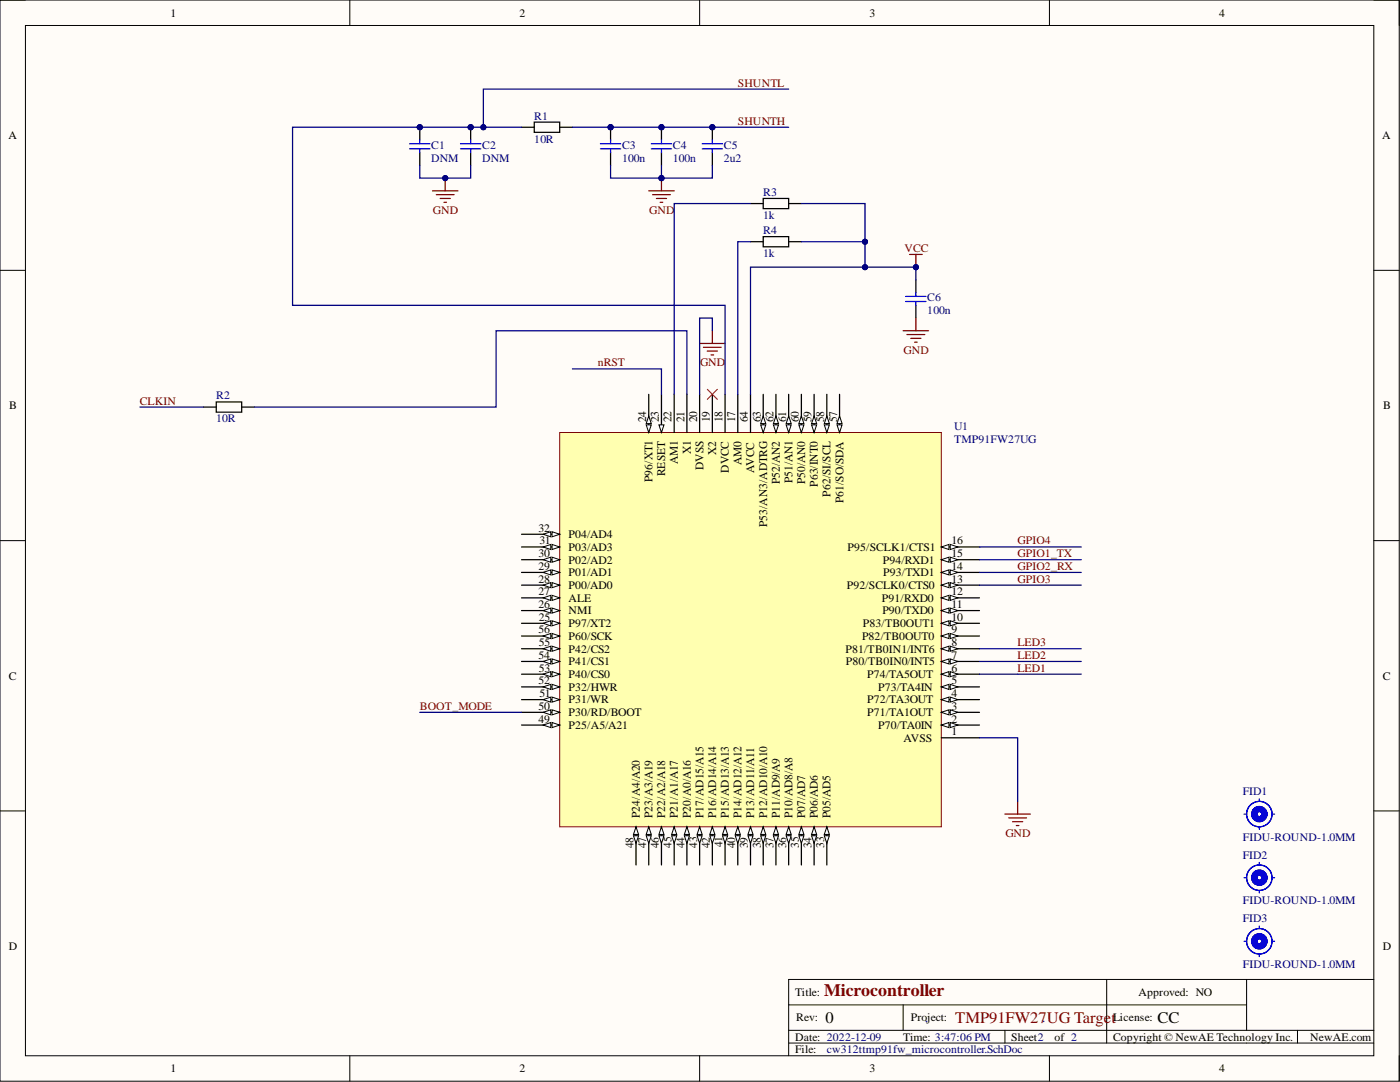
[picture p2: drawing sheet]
<svg xmlns="http://www.w3.org/2000/svg" width="279mm" height="216mm" viewBox="0 0 279 216" stroke-linecap="round" stroke-linejoin="round" font-family="sans-serif">
<defs><g id="words">
<text font-size="3.5" fill="#800000" x="164.5" y="198.7">Microcontroller</text>
<g font-size="3.2">
<text x="164.8" y="204.2">0</text>
<text x="231" y="204.2">CC</text>
</g>
<text font-size="3.2" fill="#800000" x="190.7" y="204.2">TMP91FW27UG Target</text>
<g font-size="2.8" fill="#000080">
<text x="184.6" y="204">.</text>
<text x="207.9" y="204">.</text>
</g>
<g font-size="2.3">
<text x="34" y="3.3">1</text>
<text x="103.7" y="3.3">2</text>
<text x="173.6" y="3.3">3</text>
<text x="243.3" y="3.3">4</text>
<text x="1.7" y="27.8">A</text>
<text x="275.9" y="27.8">A</text>
<text x="1.9" y="81.6">B</text>
<text x="276" y="81.6">B</text>
<text x="129" y="84.3" transform="rotate(-90 129 84.3)">24</text>
<text x="131.5" y="84.3" transform="rotate(-90 131.5 84.3)">23</text>
<text x="134" y="84.3" transform="rotate(-90 134 84.3)">22</text>
<text x="136.6" y="84.3" transform="rotate(-90 136.6 84.3)">21</text>
<text x="139.1" y="84.3" transform="rotate(-90 139.1 84.3)">20</text>
<text x="141.7" y="84.3" transform="rotate(-90 141.7 84.3)">19</text>
<text x="144.2" y="84.3" transform="rotate(-90 144.2 84.3)">18</text>
<text x="146.7" y="84.3" transform="rotate(-90 146.7 84.3)">17</text>
<text x="149.3" y="84.3" transform="rotate(-90 149.3 84.3)">64</text>
<text x="151.8" y="84.3" transform="rotate(-90 151.8 84.3)">63</text>
<text x="154.3" y="84.3" transform="rotate(-90 154.3 84.3)">62</text>
<text x="156.9" y="84.3" transform="rotate(-90 156.9 84.3)">61</text>
<text x="159.4" y="84.3" transform="rotate(-90 159.4 84.3)">60</text>
<text x="162" y="84.3" transform="rotate(-90 162 84.3)">59</text>
<text x="164.5" y="84.3" transform="rotate(-90 164.5 84.3)">58</text>
<text x="167" y="84.3" transform="rotate(-90 167 84.3)">57</text>
<text x="132.8" y="95" transform="rotate(-90 132.8 95)">RESET</text>
<text x="135.3" y="92.6" transform="rotate(-90 135.3 92.6)">AM1</text>
<text x="137.8" y="90.6" transform="rotate(-90 137.8 90.6)">X1</text>
<text x="140.4" y="93.8" transform="rotate(-90 140.4 93.8)">DVSS</text>
<text x="142.9" y="90.8" transform="rotate(-90 142.9 90.8)">X2</text>
<text x="145.5" y="94.3" transform="rotate(-90 145.5 94.3)">DVCC</text>
<text x="148" y="92.8" transform="rotate(-90 148 92.8)">AM0</text>
<text x="150.5" y="94.3" transform="rotate(-90 150.5 94.3)">AVCC</text>
<text x="130.2" y="96.2" transform="rotate(-90 130.2 96.2)">P96/XT1</text>
<text x="155.6" y="96.6" transform="rotate(-90 155.6 96.6)">P52/AN2</text>
<text x="158.2" y="96.5" transform="rotate(-90 158.2 96.5)">P51/AN1</text>
<text x="160.7" y="96.6" transform="rotate(-90 160.7 96.6)">P50/AN0</text>
<text x="163.2" y="97.1" transform="rotate(-90 163.2 97.1)">P63/INT0</text>
<text x="165.8" y="99.1" transform="rotate(-90 165.8 99.1)">P62/SI/SCL</text>
<text x="168.3" y="100.4" transform="rotate(-90 168.3 100.4)">P61/SO/SDA</text>
<text x="107.5" y="106.1">32</text>
<text x="113.5" y="107.4">P04/AD4</text>
<text x="153.1" y="105.3" transform="rotate(-90 153.1 105.3)">P53/AN3/ADTRG</text>
<text x="107.5" y="111.2">30</text>
<text x="107.5" y="113.7">29</text>
<text x="107.6" y="108.6">31</text>
<text x="113.5" y="109.9">P03/AD3</text>
<text x="113.5" y="112.4">P02/AD2</text>
<text x="169.2" y="109.9">P95/SCLK1/CTS1</text>
<text x="176.2" y="112.4">P94/RXD1</text>
<text x="189.9" y="113.7">14</text>
<text x="189.9" y="111.2">15</text>
<text x="189.9" y="108.6">16</text>
<text x="107.5" y="116.3">28</text>
<text x="107.5" y="118.8">27</text>
<text x="113.5" y="115">P01/AD1</text>
<text x="113.5" y="117.5">P00/AD0</text>
<text x="169" y="117.5">P92/SCLK0/CTS0</text>
<text x="176.3" y="115">P93/TXD1</text>
<text x="189.9" y="118.8">12</text>
<text x="189.9" y="116.3">13</text>
<text x="107.5" y="121.3">26</text>
<text x="107.6" y="123.9">25</text>
<text x="113.5" y="120.1">ALE</text>
<text x="113.5" y="122.6">NMI</text>
<text x="113.5" y="125.1">P97/XT2</text>
<text x="172.2" y="125.1">P83/TB0OUT1</text>
<text x="176" y="120.1">P91/RXD0</text>
<text x="176.1" y="122.6">P90/TXD0</text>
<text x="189.9" y="123.9">10</text>
<text x="189.9" y="121.3">11</text>
<text x="107.5" y="126.4">56</text>
<text x="107.5" y="131.5">54</text>
<text x="107.6" y="128.9">55</text>
<text x="113.5" y="127.7">P60/SCK</text>
<text x="113.5" y="130.2">P42/CS2</text>
<text x="168.7" y="130.2">P81/TB0IN1/INT6</text>
<text x="172" y="127.7">P82/TB0OUT0</text>
<text x="189.9" y="131.5">7</text>
<text x="189.9" y="128.9">8</text>
<text x="189.9" y="126.4">9</text>
<text x="1.8" y="135.6">C</text>
<text x="107.5" y="136.6">52</text>
<text x="107.6" y="134">53</text>
<text x="113.5" y="132.7">P41/CS1</text>
<text x="113.5" y="135.3">P40/CS0</text>
<text x="113.5" y="137.8">P32/HWR</text>
<text x="168.8" y="132.7">P80/TB0IN0/INT5</text>
<text x="173.1" y="135.3">P74/TA5OUT</text>
<text x="175.3" y="137.8">P73/TA4IN</text>
<text x="189.9" y="136.6">5</text>
<text x="189.9" y="134">6</text>
<text x="275.9" y="135.6">C</text>
<text x="107.5" y="141.6">50</text>
<text x="107.6" y="139.1">51</text>
<text x="113.5" y="140.4">P31/WR</text>
<text x="113.5" y="142.9">P30/RD/BOOT</text>
<text x="173.1" y="142.9">P71/TA1OUT</text>
<text x="173.1" y="140.4">P72/TA3OUT</text>
<text x="189.9" y="141.6">3</text>
<text x="189.9" y="139.1">4</text>
<text x="107.5" y="144.2">49</text>
<text x="113.5" y="145.4">P25/A5/A21</text>
<text x="175.3" y="145.4">P70/TA0IN</text>
<text x="180.3" y="148">AVSS</text>
<text x="189.9" y="146.7">1</text>
<text x="189.9" y="144.2">2</text>
<text x="127.7" y="163.2" transform="rotate(-90 127.7 163.2)">P24/A4/A20</text>
<text x="130.2" y="163.2" transform="rotate(-90 130.2 163.2)">P23/A3/A19</text>
<text x="132.8" y="163.2" transform="rotate(-90 132.8 163.2)">P22/A2/A18</text>
<text x="135.3" y="163.2" transform="rotate(-90 135.3 163.2)">P21/A1/A17</text>
<text x="137.8" y="163.2" transform="rotate(-90 137.8 163.2)">P20/A0/A16</text>
<text x="140.4" y="163.2" transform="rotate(-90 140.4 163.2)">P17/AD15/A15</text>
<text x="142.9" y="163.2" transform="rotate(-90 142.9 163.2)">P16/AD14/A14</text>
<text x="145.5" y="163.2" transform="rotate(-90 145.5 163.2)">P15/AD13/A13</text>
<text x="148" y="163.2" transform="rotate(-90 148 163.2)">P14/AD12/A12</text>
<text x="150.5" y="163.2" transform="rotate(-90 150.5 163.2)">P13/AD11/A11</text>
<text x="153.1" y="163.2" transform="rotate(-90 153.1 163.2)">P12/AD10/A10</text>
<text x="155.6" y="163.2" transform="rotate(-90 155.6 163.2)">P11/AD9/A9</text>
<text x="158.2" y="163.2" transform="rotate(-90 158.2 163.2)">P10/AD8/A8</text>
<text x="160.7" y="163.2" transform="rotate(-90 160.7 163.2)">P07/AD7</text>
<text x="163.2" y="163.2" transform="rotate(-90 163.2 163.2)">P06/AD6</text>
<text x="165.8" y="163.2" transform="rotate(-90 165.8 163.2)">P05/AD5</text>
<text x="126.4" y="169.2" transform="rotate(-90 126.4 169.2)">48</text>
<text x="129" y="169.2" transform="rotate(-90 129 169.2)">47</text>
<text x="131.5" y="169.2" transform="rotate(-90 131.5 169.2)">46</text>
<text x="134" y="169.1" transform="rotate(-90 134 169.1)">45</text>
<text x="136.6" y="169.2" transform="rotate(-90 136.6 169.2)">44</text>
<text x="139.1" y="169.1" transform="rotate(-90 139.1 169.1)">43</text>
<text x="141.7" y="169.2" transform="rotate(-90 141.7 169.2)">42</text>
<text x="144.2" y="169" transform="rotate(-90 144.2 169)">41</text>
<text x="146.7" y="169.2" transform="rotate(-90 146.7 169.2)">40</text>
<text x="149.3" y="169.2" transform="rotate(-90 149.3 169.2)">39</text>
<text x="151.8" y="169.2" transform="rotate(-90 151.8 169.2)">38</text>
<text x="154.3" y="169.2" transform="rotate(-90 154.3 169.2)">37</text>
<text x="156.9" y="169.2" transform="rotate(-90 156.9 169.2)">36</text>
<text x="159.4" y="169.1" transform="rotate(-90 159.4 169.1)">35</text>
<text x="162" y="169.2" transform="rotate(-90 162 169.2)">34</text>
<text x="164.5" y="169.1" transform="rotate(-90 164.5 169.1)">33</text>
<text x="1.8" y="189.5">D</text>
<text x="275.9" y="189.5">D</text>
<text x="158.7" y="198.7">Title:</text>
<text x="158.9" y="203.8">Rev:</text>
<text x="181.8" y="203.8">Project:</text>
<text x="222.1" y="203.8">License:</text>
<text x="227.2" y="198.7">Approved: NO</text>
<text x="158.7" y="207.6">Date: 2022-12-09</text>
<text x="180.2" y="207.6">Time: 3:47:06 PM</text>
<text x="201.8" y="207.6">Sheet2</text>
<text x="210.5" y="207.6">of 2</text>
<text x="222.1" y="207.6">Copyright © NewAE Technology Inc.</text>
<text x="261.5" y="207.6">NewAE.com</text>
<text x="34" y="214">1</text>
<text x="103.7" y="214">2</text>
<text x="158.7" y="210.2">File:</text>
<text x="173.6" y="214">3</text>
<text x="243.3" y="214">4</text>
</g>
<g font-size="2.3" fill="#800000">
<text x="147.2" y="17.3">SHUNTL</text>
<text x="147.2" y="24.9">SHUNTH</text>
<text x="86.4" y="42.6">GND</text>
<text x="129.6" y="42.6">GND</text>
<text x="180.5" y="50.3">VCC</text>
<text x="180.3" y="70.6">GND</text>
<text x="119.3" y="73.1">nRST</text>
<text x="139.7" y="73.1">GND</text>
<text x="27.9" y="80.7">CLKIN</text>
<text x="203.1" y="113.7">GPIO2_RX</text>
<text x="203.1" y="108.6">GPIO4</text>
<text x="203.1" y="111.2">GPIO1_TX</text>
<text x="203.1" y="116.3">GPIO3</text>
<text x="203.1" y="128.9">LED3</text>
<text x="203.1" y="131.5">LED2</text>
<text x="203.1" y="134">LED1</text>
<text x="83.8" y="141.6">BOOT_MODE</text>
<text x="200.6" y="167">GND</text>
</g>
<g font-size="2.3" fill="#000080">
<text x="106.6" y="23.9">R1</text>
<text x="86.1" y="29.7">C1</text>
<text x="96.2" y="29.7">C2</text>
<text x="106.6" y="28.4">10R</text>
<text x="124.1" y="29.7">C3</text>
<text x="134.3" y="29.7">C4</text>
<text x="144.4" y="29.7">C5</text>
<text x="86.1" y="32.2">DNM</text>
<text x="96.2" y="32.2">DNM</text>
<text x="124.1" y="32.2">100n</text>
<text x="134.3" y="32.2">100n</text>
<text x="144.4" y="32.2">2u2</text>
<text x="152.3" y="39.1">R3</text>
<text x="152.3" y="46.7">R4</text>
<text x="152.3" y="43.7">1k</text>
<text x="152.3" y="51.3">1k</text>
<text x="185.1" y="60.2">C6</text>
<text x="185.1" y="62.7">100n</text>
<text x="43.2" y="79.7">R2</text>
<text x="43.2" y="84.3">10R</text>
<text x="190.4" y="85.8">U1</text>
<text x="190.4" y="88.3">TMP91FW27UG</text>
<text x="248" y="158.6">FID1</text>
<text x="248" y="167.8">FIDU-ROUND-1.0MM</text>
<text x="248" y="171.3">FID2</text>
<text x="248" y="184">FID3</text>
<text x="248" y="180.5">FIDU-ROUND-1.0MM</text>
<text x="248" y="193.2">FIDU-ROUND-1.0MM</text>
<text x="165" y="210.2">cw312ttmp91fw_microcontroller.SchDoc</text>
</g>
</g></defs>
<path d="M0 0h279.2v215.7h-279.2z" fill-rule="evenodd" fill="#fffcf8"/>
<path d="M0 0h279.2v215.7h-279.2z" fill="none" stroke="#000" stroke-width=".2"/>
<path d="M5.1 5.1h269.1v205.6h-269.1z" fill-rule="evenodd" fill="#fffcf8"/>
<g fill="none" stroke="#000" stroke-width=".2">
<path d="M0 0h5.1M5.1 5.1h269.1v205.6h-269.1zM69.8 0v5.1M139.6 0v5.1M209.4 0v5.1M274.2 0h5v5.1M0 53.9h5.1M274.2 53.9h5M0 107.9h5.1M274.2 107.9h5M0 161.8h5.1M274.2 161.8h5"/>
<path d="M220.9 195.4v12.7M248.8 195.4v10.2M274.2 195.4h-116.8v15.3M69.8 210.7v5M139.6 210.7v5M157.4 200.5h91.4M157.4 208.1h116.8M157.4 205.6h116.8M180.2 200.5v5.1M200.6 205.6v2.5M209.4 210.7v5M258.9 205.6v2.5"/>
<path d="M279.2 210.7v5"/>
</g>
<path d="M104.1 25.4h2.5M106.6 24.4h5.1v2h-5.1zM111.7 25.4h2.5M40.6 81.2h2.6M43.2 80.2h5v2h-5zM48.2 81.2h2.6" fill="none" stroke="#000" stroke-width=".25"/>
<circle cx="142.2" cy="25.4" r=".51" fill="#000080"/>
<circle cx="142.2" cy="25.4" r=".51" fill="none" stroke="#000080" stroke-width=".2"/>
<path d="M142.2 25.4v2.5" fill="none" stroke="#000" stroke-width=".25"/>
<circle cx="142.2" cy="25.4" r=".51" fill="#000080"/>
<circle cx="142.2" cy="25.4" r=".51" fill="none" stroke="#000080" stroke-width=".2"/>
<path d="M142.2 30.5v2.5" fill="none" stroke="#000" stroke-width=".25"/>
<path d="M140.1 29.7h4.1M140.1 28.7h4.1M142.2 27.9v.8M142.2 29.7v.8" fill="none" stroke="#00f" stroke-width=".25"/>
<circle cx="132" cy="25.4" r=".51" fill="#000080"/>
<circle cx="132" cy="25.4" r=".51" fill="none" stroke="#000080" stroke-width=".2"/>
<path d="M132 25.4v2.5" fill="none" stroke="#000" stroke-width=".25"/>
<circle cx="132" cy="25.4" r=".51" fill="#000080"/>
<circle cx="132" cy="25.4" r=".51" fill="none" stroke="#000080" stroke-width=".2"/>
<path d="M132 30.5v2.5" fill="none" stroke="#000" stroke-width=".25"/>
<path d="M130 29.7h4M130 28.7h4M132 27.9v.8M132 29.7v.8" fill="none" stroke="#00f" stroke-width=".25"/>
<circle cx="121.9" cy="25.4" r=".51" fill="#000080"/>
<circle cx="121.9" cy="25.4" r=".51" fill="none" stroke="#000080" stroke-width=".2"/>
<path d="M121.9 25.4v2.5" fill="none" stroke="#000" stroke-width=".25"/>
<circle cx="121.9" cy="25.4" r=".51" fill="#000080"/>
<circle cx="121.9" cy="25.4" r=".51" fill="none" stroke="#000080" stroke-width=".2"/>
<path d="M121.9 30.5v2.5" fill="none" stroke="#000" stroke-width=".25"/>
<path d="M119.8 29.7h4.1M119.8 28.7h4.1M121.9 27.9v.8M121.9 29.7v.8" fill="none" stroke="#00f" stroke-width=".25"/>
<circle cx="93.9" cy="25.4" r=".51" fill="#000080"/>
<circle cx="93.9" cy="25.4" r=".51" fill="none" stroke="#000080" stroke-width=".2"/>
<path d="M93.9 25.4v2.5" fill="none" stroke="#000" stroke-width=".25"/>
<circle cx="93.9" cy="25.4" r=".51" fill="#000080"/>
<circle cx="93.9" cy="25.4" r=".51" fill="none" stroke="#000080" stroke-width=".2"/>
<path d="M93.9 30.5v2.5" fill="none" stroke="#000" stroke-width=".25"/>
<path d="M91.9 29.7h4.1M91.9 28.7h4.1M93.9 27.9v.8M93.9 29.7v.8" fill="none" stroke="#00f" stroke-width=".25"/>
<circle cx="83.8" cy="25.4" r=".51" fill="#000080"/>
<circle cx="83.8" cy="25.4" r=".51" fill="none" stroke="#000080" stroke-width=".2"/>
<path d="M83.8 25.4v2.5" fill="none" stroke="#000" stroke-width=".25"/>
<circle cx="83.8" cy="25.4" r=".51" fill="#000080"/>
<circle cx="83.8" cy="25.4" r=".51" fill="none" stroke="#000080" stroke-width=".2"/>
<path d="M83.8 30.5v2.5" fill="none" stroke="#000" stroke-width=".25"/>
<path d="M81.7 29.7h4.1M81.7 28.7h4.1M83.8 27.9v.8M83.8 29.7v.8" fill="none" stroke="#00f" stroke-width=".25"/>
<path d="M86.3 38.1h5.1M87.1 38.8h3.5M87.8 39.6h2.1M88.9 35.5v2.6M88.6 40.4h.5" fill="none" stroke="#800000" stroke-width=".25"/>
<circle cx="88.9" cy="35.5" r=".51" fill="#000080"/>
<circle cx="88.9" cy="35.5" r=".51" fill="none" stroke="#000080" stroke-width=".2"/>
<path d="M129.5 38.1h5M130.2 38.8h3.6M131 39.6h2M132 35.5v2.6M131.8 40.4h.5" fill="none" stroke="#800000" stroke-width=".25"/>
<circle cx="132" cy="35.5" r=".51" fill="#000080"/>
<circle cx="132" cy="35.5" r=".51" fill="none" stroke="#000080" stroke-width=".2"/>
<g fill="none" stroke="#00f" stroke-width=".25">
<path d="M251.3 159.4v.5M248.3 175.1h.5M248.3 162.4h.5M251.3 165v.5M251.3 172.1v.5M251.3 177.7v.5M253.9 175.1h.5M253.9 162.4h.5M248.3 187.8h.5M251.3 184.8v.5M251.3 190.4v.5M253.9 187.8h.5"/>
<circle cx="251.3" cy="162.4" r="2.54"/>
<circle cx="251.3" cy="175.1" r="2.54"/>
<circle cx="251.3" cy="187.8" r="2.54"/>
</g>
<g fill="none" stroke="#00f" stroke-width="1.3">
<circle cx="251.3" cy="162.4" r="1.02"/>
<circle cx="251.3" cy="175.1" r="1.02"/>
<circle cx="251.3" cy="187.8" r="1.02"/>
</g>
<path d="M111.7 86.3h76.2v78.7h-76.2z" fill-rule="evenodd" fill="#ffffb0"/>
<path d="M111.7 86.3h76.2v78.7h-76.2z" fill="none" stroke="#800000" stroke-width=".2"/>
<path d="M187.9 147.2h7.6M187.9 144.7h7.6" fill="none" stroke="#000" stroke-width=".25"/>
<path d="M187.9 144.7l1.5-.5v1z" fill="#f8fcff"/>
<path d="M187.9 144.7l1.5-.5v1z" fill="none" stroke="#000" stroke-width=".2"/>
<path d="M189.6 144.2l1.6 .5-1.6 .5z" fill="#f8fcff"/>
<path d="M189.6 144.2l1.6 .5-1.6 .5z" fill="none" stroke="#000" stroke-width=".2"/>
<path d="M187.9 142.1h7.6" fill="none" stroke="#000" stroke-width=".25"/>
<path d="M187.9 142.1l1.5-.5v1z" fill="#f8fcff"/>
<path d="M187.9 142.1l1.5-.5v1z" fill="none" stroke="#000" stroke-width=".2"/>
<path d="M189.6 141.6l1.6 .5-1.6 .5z" fill="#f8fcff"/>
<path d="M189.6 141.6l1.6 .5-1.6 .5z" fill="none" stroke="#000" stroke-width=".2"/>
<path d="M187.9 139.6h7.6" fill="none" stroke="#000" stroke-width=".25"/>
<path d="M187.9 139.6l1.5-.5v1z" fill="#f8fcff"/>
<path d="M187.9 139.6l1.5-.5v1z" fill="none" stroke="#000" stroke-width=".2"/>
<path d="M189.6 139.1l1.6 .5-1.6 .5z" fill="#f8fcff"/>
<path d="M189.6 139.1l1.6 .5-1.6 .5z" fill="none" stroke="#000" stroke-width=".2"/>
<path d="M187.9 137.1h7.6" fill="none" stroke="#000" stroke-width=".25"/>
<path d="M187.9 137.1l1.5-.5v1z" fill="#f8fcff"/>
<path d="M187.9 137.1l1.5-.5v1z" fill="none" stroke="#000" stroke-width=".2"/>
<path d="M189.6 136.6l1.6 .5-1.6 .5z" fill="#f8fcff"/>
<path d="M189.6 136.6l1.6 .5-1.6 .5z" fill="none" stroke="#000" stroke-width=".2"/>
<path d="M187.9 134.5h7.6" fill="none" stroke="#000" stroke-width=".25"/>
<path d="M187.9 134.5l1.5-.5v1z" fill="#f8fcff"/>
<path d="M187.9 134.5l1.5-.5v1z" fill="none" stroke="#000" stroke-width=".2"/>
<path d="M189.6 134l1.6 .5-1.6 .5z" fill="#f8fcff"/>
<path d="M189.6 134l1.6 .5-1.6 .5z" fill="none" stroke="#000" stroke-width=".2"/>
<path d="M187.9 132h7.6" fill="none" stroke="#000" stroke-width=".25"/>
<path d="M187.9 132l1.5-.5v1z" fill="#f8fcff"/>
<path d="M187.9 132l1.5-.5v1z" fill="none" stroke="#000" stroke-width=".2"/>
<path d="M189.6 131.5l1.6 .5-1.6 .5z" fill="#f8fcff"/>
<path d="M189.6 131.5l1.6 .5-1.6 .5z" fill="none" stroke="#000" stroke-width=".2"/>
<path d="M187.9 129.4h7.6" fill="none" stroke="#000" stroke-width=".25"/>
<path d="M187.9 129.4l1.5-.5v1.1z" fill="#f8fcff"/>
<path d="M187.9 129.4l1.5-.5v1.1z" fill="none" stroke="#000" stroke-width=".2"/>
<path d="M189.6 128.9l1.6 .5-1.6 .6z" fill="#f8fcff"/>
<path d="M189.6 128.9l1.6 .5-1.6 .6z" fill="none" stroke="#000" stroke-width=".2"/>
<path d="M187.9 126.9h7.6" fill="none" stroke="#000" stroke-width=".25"/>
<path d="M187.9 126.9l1.5-.5v1z" fill="#f8fcff"/>
<path d="M187.9 126.9l1.5-.5v1z" fill="none" stroke="#000" stroke-width=".2"/>
<path d="M189.6 126.4l1.6 .5-1.6 .5z" fill="#f8fcff"/>
<path d="M189.6 126.4l1.6 .5-1.6 .5z" fill="none" stroke="#000" stroke-width=".2"/>
<path d="M187.9 124.4h7.6" fill="none" stroke="#000" stroke-width=".25"/>
<path d="M187.9 124.4l1.5-.5v1z" fill="#f8fcff"/>
<path d="M187.9 124.4l1.5-.5v1z" fill="none" stroke="#000" stroke-width=".2"/>
<path d="M189.6 123.9l1.6 .5-1.6 .5z" fill="#f8fcff"/>
<path d="M189.6 123.9l1.6 .5-1.6 .5z" fill="none" stroke="#000" stroke-width=".2"/>
<path d="M187.9 121.8h7.6" fill="none" stroke="#000" stroke-width=".25"/>
<path d="M187.9 121.8l1.5-.5v1z" fill="#f8fcff"/>
<path d="M187.9 121.8l1.5-.5v1z" fill="none" stroke="#000" stroke-width=".2"/>
<path d="M189.6 121.3l1.6 .5-1.6 .5z" fill="#f8fcff"/>
<path d="M189.6 121.3l1.6 .5-1.6 .5z" fill="none" stroke="#000" stroke-width=".2"/>
<path d="M187.9 119.3h7.6" fill="none" stroke="#000" stroke-width=".25"/>
<path d="M187.9 119.3l1.5-.5v1z" fill="#f8fcff"/>
<path d="M187.9 119.3l1.5-.5v1z" fill="none" stroke="#000" stroke-width=".2"/>
<path d="M189.6 118.8l1.6 .5-1.6 .5z" fill="#f8fcff"/>
<path d="M189.6 118.8l1.6 .5-1.6 .5z" fill="none" stroke="#000" stroke-width=".2"/>
<path d="M187.9 116.8h7.6" fill="none" stroke="#000" stroke-width=".25"/>
<path d="M187.9 116.8l1.5-.5v1z" fill="#f8fcff"/>
<path d="M187.9 116.8l1.5-.5v1z" fill="none" stroke="#000" stroke-width=".2"/>
<path d="M189.6 116.3l1.6 .5-1.6 .5z" fill="#f8fcff"/>
<path d="M189.6 116.3l1.6 .5-1.6 .5z" fill="none" stroke="#000" stroke-width=".2"/>
<path d="M187.9 114.2h7.6" fill="none" stroke="#000" stroke-width=".25"/>
<path d="M187.9 114.2l1.5-.5v1z" fill="#f8fcff"/>
<path d="M187.9 114.2l1.5-.5v1z" fill="none" stroke="#000" stroke-width=".2"/>
<path d="M189.6 113.7l1.6 .5-1.6 .5z" fill="#f8fcff"/>
<path d="M189.6 113.7l1.6 .5-1.6 .5z" fill="none" stroke="#000" stroke-width=".2"/>
<path d="M187.9 111.7h7.6" fill="none" stroke="#000" stroke-width=".25"/>
<path d="M187.9 111.7l1.5-.5v1z" fill="#f8fcff"/>
<path d="M187.9 111.7l1.5-.5v1z" fill="none" stroke="#000" stroke-width=".2"/>
<path d="M189.6 111.2l1.6 .5-1.6 .5z" fill="#f8fcff"/>
<path d="M189.6 111.2l1.6 .5-1.6 .5z" fill="none" stroke="#000" stroke-width=".2"/>
<path d="M187.9 109.1h7.6" fill="none" stroke="#000" stroke-width=".25"/>
<path d="M187.9 109.1l1.5-.5v1.1z" fill="#f8fcff"/>
<path d="M187.9 109.1l1.5-.5v1.1z" fill="none" stroke="#000" stroke-width=".2"/>
<path d="M189.6 108.6l1.6 .5-1.6 .6z" fill="#f8fcff"/>
<path d="M189.6 108.6l1.6 .5-1.6 .6z" fill="none" stroke="#000" stroke-width=".2"/>
<path d="M167.5 78.7v7.6" fill="none" stroke="#000" stroke-width=".25"/>
<path d="M167 84.8h1.1l-.6 1.5z" fill="#f8fcff"/>
<path d="M167 84.8h1.1l-.6 1.5z" fill="none" stroke="#000" stroke-width=".2"/>
<path d="M167.5 83l.6 1.5h-1.1z" fill="#f8fcff"/>
<path d="M167.5 83l.6 1.5h-1.1z" fill="none" stroke="#000" stroke-width=".2"/>
<path d="M165 78.7v7.6" fill="none" stroke="#000" stroke-width=".25"/>
<path d="M164.5 84.8h1l-.5 1.5z" fill="#f8fcff"/>
<path d="M164.5 84.8h1l-.5 1.5z" fill="none" stroke="#000" stroke-width=".2"/>
<path d="M165 83l.5 1.5h-1z" fill="#f8fcff"/>
<path d="M165 83l.5 1.5h-1z" fill="none" stroke="#000" stroke-width=".2"/>
<path d="M162.5 78.7v7.6" fill="none" stroke="#000" stroke-width=".25"/>
<path d="M162 84.8h1l-.5 1.5z" fill="#f8fcff"/>
<path d="M162 84.8h1l-.5 1.5z" fill="none" stroke="#000" stroke-width=".2"/>
<path d="M162.5 83l.5 1.5h-1z" fill="#f8fcff"/>
<path d="M162.5 83l.5 1.5h-1z" fill="none" stroke="#000" stroke-width=".2"/>
<path d="M159.9 78.7v7.6" fill="none" stroke="#000" stroke-width=".25"/>
<path d="M159.4 84.8h1l-.5 1.5z" fill="#f8fcff"/>
<path d="M159.4 84.8h1l-.5 1.5z" fill="none" stroke="#000" stroke-width=".2"/>
<path d="M159.9 83l.5 1.5h-1z" fill="#f8fcff"/>
<path d="M159.9 83l.5 1.5h-1z" fill="none" stroke="#000" stroke-width=".2"/>
<path d="M157.4 78.7v7.6" fill="none" stroke="#000" stroke-width=".25"/>
<path d="M156.9 84.8h1l-.5 1.5z" fill="#f8fcff"/>
<path d="M156.9 84.8h1l-.5 1.5z" fill="none" stroke="#000" stroke-width=".2"/>
<path d="M157.4 83l.5 1.5h-1z" fill="#f8fcff"/>
<path d="M157.4 83l.5 1.5h-1z" fill="none" stroke="#000" stroke-width=".2"/>
<path d="M154.9 78.7v7.6" fill="none" stroke="#000" stroke-width=".25"/>
<path d="M154.3 84.8h1.1l-.5 1.5z" fill="#f8fcff"/>
<path d="M154.3 84.8h1.1l-.5 1.5z" fill="none" stroke="#000" stroke-width=".2"/>
<path d="M154.9 83l.5 1.5h-1.1z" fill="#f8fcff"/>
<path d="M154.9 83l.5 1.5h-1.1z" fill="none" stroke="#000" stroke-width=".2"/>
<path d="M152.3 78.7v7.6" fill="none" stroke="#000" stroke-width=".25"/>
<path d="M151.8 84.8h1l-.5 1.5z" fill="#f8fcff"/>
<path d="M151.8 84.8h1l-.5 1.5z" fill="none" stroke="#000" stroke-width=".2"/>
<path d="M152.3 83l.5 1.5h-1z" fill="#f8fcff"/>
<path d="M152.3 83l.5 1.5h-1z" fill="none" stroke="#000" stroke-width=".2"/>
<path d="M132 78.7v7.6M134.5 78.7v7.6M137.1 78.7v7.6M139.6 78.7v7.6M142.2 78.7v7.6M144.7 78.7v7.6M147.2 78.7v7.6M149.8 78.7v7.6" fill="none" stroke="#000" stroke-width=".25"/>
<path d="M131.5 84.8h1l-.5 1.5z" fill="#f8fcff"/>
<path d="M131.5 84.8h1l-.5 1.5z" fill="none" stroke="#000" stroke-width=".2"/>
<path d="M129.5 78.7v7.6" fill="none" stroke="#000" stroke-width=".25"/>
<path d="M129 84.8h1l-.5 1.5z" fill="#f8fcff"/>
<path d="M129 84.8h1l-.5 1.5z" fill="none" stroke="#000" stroke-width=".2"/>
<path d="M129.5 83l.5 1.5h-1z" fill="#f8fcff"/>
<path d="M129.5 83l.5 1.5h-1z" fill="none" stroke="#000" stroke-width=".2"/>
<path d="M104.1 106.6h7.6" fill="none" stroke="#000" stroke-width=".25"/>
<path d="M110.2 106.1l1.5 .5-1.5 .5z" fill="#f8fcff"/>
<path d="M110.2 106.1l1.5 .5-1.5 .5z" fill="none" stroke="#000" stroke-width=".2"/>
<path d="M108.4 106.6l1.5-.5v1z" fill="#f8fcff"/>
<path d="M108.4 106.6l1.5-.5v1z" fill="none" stroke="#000" stroke-width=".2"/>
<path d="M104.1 109.1h7.6" fill="none" stroke="#000" stroke-width=".25"/>
<path d="M110.2 108.6l1.5 .5-1.5 .6z" fill="#f8fcff"/>
<path d="M110.2 108.6l1.5 .5-1.5 .6z" fill="none" stroke="#000" stroke-width=".2"/>
<path d="M108.4 109.1l1.5-.5v1.1z" fill="#f8fcff"/>
<path d="M108.4 109.1l1.5-.5v1.1z" fill="none" stroke="#000" stroke-width=".2"/>
<path d="M104.1 111.7h7.6" fill="none" stroke="#000" stroke-width=".25"/>
<path d="M110.2 111.2l1.5 .5-1.5 .5z" fill="#f8fcff"/>
<path d="M110.2 111.2l1.5 .5-1.5 .5z" fill="none" stroke="#000" stroke-width=".2"/>
<path d="M108.4 111.7l1.5-.5v1z" fill="#f8fcff"/>
<path d="M108.4 111.7l1.5-.5v1z" fill="none" stroke="#000" stroke-width=".2"/>
<path d="M104.1 114.2h7.6" fill="none" stroke="#000" stroke-width=".25"/>
<path d="M110.2 113.7l1.5 .5-1.5 .5z" fill="#f8fcff"/>
<path d="M110.2 113.7l1.5 .5-1.5 .5z" fill="none" stroke="#000" stroke-width=".2"/>
<path d="M108.4 114.2l1.5-.5v1z" fill="#f8fcff"/>
<path d="M108.4 114.2l1.5-.5v1z" fill="none" stroke="#000" stroke-width=".2"/>
<path d="M104.1 116.8h7.6" fill="none" stroke="#000" stroke-width=".25"/>
<path d="M110.2 116.3l1.5 .5-1.5 .5z" fill="#f8fcff"/>
<path d="M110.2 116.3l1.5 .5-1.5 .5z" fill="none" stroke="#000" stroke-width=".2"/>
<path d="M108.4 116.8l1.5-.5v1z" fill="#f8fcff"/>
<path d="M108.4 116.8l1.5-.5v1z" fill="none" stroke="#000" stroke-width=".2"/>
<path d="M104.1 119.3h7.6" fill="none" stroke="#000" stroke-width=".25"/>
<path d="M110.2 118.8l1.5 .5-1.5 .5z" fill="#f8fcff"/>
<path d="M110.2 118.8l1.5 .5-1.5 .5z" fill="none" stroke="#000" stroke-width=".2"/>
<path d="M108.4 119.3l1.5-.5v1z" fill="#f8fcff"/>
<path d="M108.4 119.3l1.5-.5v1z" fill="none" stroke="#000" stroke-width=".2"/>
<path d="M104.1 121.8h7.6" fill="none" stroke="#000" stroke-width=".25"/>
<path d="M110.2 121.3l1.5 .5-1.5 .5z" fill="#f8fcff"/>
<path d="M110.2 121.3l1.5 .5-1.5 .5z" fill="none" stroke="#000" stroke-width=".2"/>
<path d="M108.4 121.8l1.5-.5v1z" fill="#f8fcff"/>
<path d="M108.4 121.8l1.5-.5v1z" fill="none" stroke="#000" stroke-width=".2"/>
<path d="M104.1 124.4h7.6" fill="none" stroke="#000" stroke-width=".25"/>
<path d="M110.2 123.9l1.5 .5-1.5 .5z" fill="#f8fcff"/>
<path d="M110.2 123.9l1.5 .5-1.5 .5z" fill="none" stroke="#000" stroke-width=".2"/>
<path d="M108.4 124.4l1.5-.5v1z" fill="#f8fcff"/>
<path d="M108.4 124.4l1.5-.5v1z" fill="none" stroke="#000" stroke-width=".2"/>
<path d="M104.1 126.9h7.6" fill="none" stroke="#000" stroke-width=".25"/>
<path d="M110.2 126.4l1.5 .5-1.5 .5z" fill="#f8fcff"/>
<path d="M110.2 126.4l1.5 .5-1.5 .5z" fill="none" stroke="#000" stroke-width=".2"/>
<path d="M108.4 126.9l1.5-.5v1z" fill="#f8fcff"/>
<path d="M108.4 126.9l1.5-.5v1z" fill="none" stroke="#000" stroke-width=".2"/>
<path d="M104.1 129.4h7.6" fill="none" stroke="#000" stroke-width=".25"/>
<path d="M110.2 128.9l1.5 .5-1.5 .6z" fill="#f8fcff"/>
<path d="M110.2 128.9l1.5 .5-1.5 .6z" fill="none" stroke="#000" stroke-width=".2"/>
<path d="M108.4 129.4l1.5-.5v1.1z" fill="#f8fcff"/>
<path d="M108.4 129.4l1.5-.5v1.1z" fill="none" stroke="#000" stroke-width=".2"/>
<path d="M104.1 132h7.6" fill="none" stroke="#000" stroke-width=".25"/>
<path d="M110.2 131.5l1.5 .5-1.5 .5z" fill="#f8fcff"/>
<path d="M110.2 131.5l1.5 .5-1.5 .5z" fill="none" stroke="#000" stroke-width=".2"/>
<path d="M108.4 132l1.5-.5v1z" fill="#f8fcff"/>
<path d="M108.4 132l1.5-.5v1z" fill="none" stroke="#000" stroke-width=".2"/>
<path d="M104.1 134.5h7.6" fill="none" stroke="#000" stroke-width=".25"/>
<path d="M110.2 134l1.5 .5-1.5 .5z" fill="#f8fcff"/>
<path d="M110.2 134l1.5 .5-1.5 .5z" fill="none" stroke="#000" stroke-width=".2"/>
<path d="M108.4 134.5l1.5-.5v1z" fill="#f8fcff"/>
<path d="M108.4 134.5l1.5-.5v1z" fill="none" stroke="#000" stroke-width=".2"/>
<path d="M104.1 137.1h7.6" fill="none" stroke="#000" stroke-width=".25"/>
<path d="M110.2 136.6l1.5 .5-1.5 .5z" fill="#f8fcff"/>
<path d="M110.2 136.6l1.5 .5-1.5 .5z" fill="none" stroke="#000" stroke-width=".2"/>
<path d="M108.4 137.1l1.5-.5v1z" fill="#f8fcff"/>
<path d="M108.4 137.1l1.5-.5v1z" fill="none" stroke="#000" stroke-width=".2"/>
<path d="M104.1 139.6h7.6" fill="none" stroke="#000" stroke-width=".25"/>
<path d="M110.2 139.1l1.5 .5-1.5 .5z" fill="#f8fcff"/>
<path d="M110.2 139.1l1.5 .5-1.5 .5z" fill="none" stroke="#000" stroke-width=".2"/>
<path d="M108.4 139.6l1.5-.5v1z" fill="#f8fcff"/>
<path d="M108.4 139.6l1.5-.5v1z" fill="none" stroke="#000" stroke-width=".2"/>
<path d="M104.1 142.1h7.6" fill="none" stroke="#000" stroke-width=".25"/>
<path d="M110.2 141.6l1.5 .5-1.5 .5z" fill="#f8fcff"/>
<path d="M110.2 141.6l1.5 .5-1.5 .5z" fill="none" stroke="#000" stroke-width=".2"/>
<path d="M108.4 142.1l1.5-.5v1z" fill="#f8fcff"/>
<path d="M108.4 142.1l1.5-.5v1z" fill="none" stroke="#000" stroke-width=".2"/>
<path d="M104.1 144.7h7.6" fill="none" stroke="#000" stroke-width=".25"/>
<path d="M110.2 144.2l1.5 .5-1.5 .5z" fill="#f8fcff"/>
<path d="M110.2 144.2l1.5 .5-1.5 .5z" fill="none" stroke="#000" stroke-width=".2"/>
<path d="M108.4 144.7l1.5-.5v1z" fill="#f8fcff"/>
<path d="M108.4 144.7l1.5-.5v1z" fill="none" stroke="#000" stroke-width=".2"/>
<path d="M126.9 165v7.6" fill="none" stroke="#000" stroke-width=".25"/>
<path d="M126.9 165l.5 1.5h-1z" fill="#f8fcff"/>
<path d="M126.9 165l.5 1.5h-1z" fill="none" stroke="#000" stroke-width=".2"/>
<path d="M126.4 166.8h1l-.5 1.5z" fill="#f8fcff"/>
<path d="M126.4 166.8h1l-.5 1.5z" fill="none" stroke="#000" stroke-width=".2"/>
<path d="M129.5 165v7.6" fill="none" stroke="#000" stroke-width=".25"/>
<path d="M129.5 165l.5 1.5h-1z" fill="#f8fcff"/>
<path d="M129.5 165l.5 1.5h-1z" fill="none" stroke="#000" stroke-width=".2"/>
<path d="M129 166.8h1l-.5 1.5z" fill="#f8fcff"/>
<path d="M129 166.8h1l-.5 1.5z" fill="none" stroke="#000" stroke-width=".2"/>
<path d="M132 165v7.6" fill="none" stroke="#000" stroke-width=".25"/>
<path d="M132 165l.5 1.5h-1z" fill="#f8fcff"/>
<path d="M132 165l.5 1.5h-1z" fill="none" stroke="#000" stroke-width=".2"/>
<path d="M131.5 166.8h1l-.5 1.5z" fill="#f8fcff"/>
<path d="M131.5 166.8h1l-.5 1.5z" fill="none" stroke="#000" stroke-width=".2"/>
<path d="M134.5 165v7.6" fill="none" stroke="#000" stroke-width=".25"/>
<path d="M134.5 165l.6 1.5h-1.1z" fill="#f8fcff"/>
<path d="M134.5 165l.6 1.5h-1.1z" fill="none" stroke="#000" stroke-width=".2"/>
<path d="M134 166.8h1.1l-.6 1.5z" fill="#f8fcff"/>
<path d="M134 166.8h1.1l-.6 1.5z" fill="none" stroke="#000" stroke-width=".2"/>
<path d="M137.1 165v7.6" fill="none" stroke="#000" stroke-width=".25"/>
<path d="M137.1 165l.5 1.5h-1z" fill="#f8fcff"/>
<path d="M137.1 165l.5 1.5h-1z" fill="none" stroke="#000" stroke-width=".2"/>
<path d="M136.6 166.8h1l-.5 1.5z" fill="#f8fcff"/>
<path d="M136.6 166.8h1l-.5 1.5z" fill="none" stroke="#000" stroke-width=".2"/>
<path d="M139.6 165v7.6" fill="none" stroke="#000" stroke-width=".25"/>
<path d="M139.6 165l.5 1.5h-1z" fill="#f8fcff"/>
<path d="M139.6 165l.5 1.5h-1z" fill="none" stroke="#000" stroke-width=".2"/>
<path d="M139.1 166.8h1l-.5 1.5z" fill="#f8fcff"/>
<path d="M139.1 166.8h1l-.5 1.5z" fill="none" stroke="#000" stroke-width=".2"/>
<path d="M142.2 165v7.6" fill="none" stroke="#000" stroke-width=".25"/>
<path d="M142.2 165l.5 1.5h-1z" fill="#f8fcff"/>
<path d="M142.2 165l.5 1.5h-1z" fill="none" stroke="#000" stroke-width=".2"/>
<path d="M141.7 166.8h1l-.5 1.5z" fill="#f8fcff"/>
<path d="M141.7 166.8h1l-.5 1.5z" fill="none" stroke="#000" stroke-width=".2"/>
<path d="M144.7 165v7.6" fill="none" stroke="#000" stroke-width=".25"/>
<path d="M144.7 165l.5 1.5h-1z" fill="#f8fcff"/>
<path d="M144.7 165l.5 1.5h-1z" fill="none" stroke="#000" stroke-width=".2"/>
<path d="M144.2 166.8h1l-.5 1.5z" fill="#f8fcff"/>
<path d="M144.2 166.8h1l-.5 1.5z" fill="none" stroke="#000" stroke-width=".2"/>
<path d="M147.2 165v7.6" fill="none" stroke="#000" stroke-width=".25"/>
<path d="M147.2 165l.5 1.5h-1z" fill="#f8fcff"/>
<path d="M147.2 165l.5 1.5h-1z" fill="none" stroke="#000" stroke-width=".2"/>
<path d="M146.7 166.8h1l-.5 1.5z" fill="#f8fcff"/>
<path d="M146.7 166.8h1l-.5 1.5z" fill="none" stroke="#000" stroke-width=".2"/>
<path d="M149.8 165v7.6" fill="none" stroke="#000" stroke-width=".25"/>
<path d="M149.8 165l.5 1.5h-1z" fill="#f8fcff"/>
<path d="M149.8 165l.5 1.5h-1z" fill="none" stroke="#000" stroke-width=".2"/>
<path d="M149.3 166.8h1l-.5 1.5z" fill="#f8fcff"/>
<path d="M149.3 166.8h1l-.5 1.5z" fill="none" stroke="#000" stroke-width=".2"/>
<path d="M152.3 165v7.6" fill="none" stroke="#000" stroke-width=".25"/>
<path d="M152.3 165l.5 1.5h-1z" fill="#f8fcff"/>
<path d="M152.3 165l.5 1.5h-1z" fill="none" stroke="#000" stroke-width=".2"/>
<path d="M151.8 166.8h1l-.5 1.5z" fill="#f8fcff"/>
<path d="M151.8 166.8h1l-.5 1.5z" fill="none" stroke="#000" stroke-width=".2"/>
<path d="M154.9 165v7.6" fill="none" stroke="#000" stroke-width=".25"/>
<path d="M154.9 165l.5 1.5h-1.1z" fill="#f8fcff"/>
<path d="M154.9 165l.5 1.5h-1.1z" fill="none" stroke="#000" stroke-width=".2"/>
<path d="M154.3 166.8h1.1l-.5 1.5z" fill="#f8fcff"/>
<path d="M154.3 166.8h1.1l-.5 1.5z" fill="none" stroke="#000" stroke-width=".2"/>
<path d="M157.4 165v7.6" fill="none" stroke="#000" stroke-width=".25"/>
<path d="M157.4 165l.5 1.5h-1z" fill="#f8fcff"/>
<path d="M157.4 165l.5 1.5h-1z" fill="none" stroke="#000" stroke-width=".2"/>
<path d="M156.9 166.8h1l-.5 1.5z" fill="#f8fcff"/>
<path d="M156.9 166.8h1l-.5 1.5z" fill="none" stroke="#000" stroke-width=".2"/>
<path d="M159.9 165v7.6" fill="none" stroke="#000" stroke-width=".25"/>
<path d="M159.9 165l.5 1.5h-1z" fill="#f8fcff"/>
<path d="M159.9 165l.5 1.5h-1z" fill="none" stroke="#000" stroke-width=".2"/>
<path d="M159.4 166.8h1l-.5 1.5z" fill="#f8fcff"/>
<path d="M159.4 166.8h1l-.5 1.5z" fill="none" stroke="#000" stroke-width=".2"/>
<path d="M162.5 165v7.6" fill="none" stroke="#000" stroke-width=".25"/>
<path d="M162.5 165l.5 1.5h-1z" fill="#f8fcff"/>
<path d="M162.5 165l.5 1.5h-1z" fill="none" stroke="#000" stroke-width=".2"/>
<path d="M162 166.8h1l-.5 1.5z" fill="#f8fcff"/>
<path d="M162 166.8h1l-.5 1.5z" fill="none" stroke="#000" stroke-width=".2"/>
<path d="M165 165v7.6" fill="none" stroke="#000" stroke-width=".25"/>
<path d="M165 165l.5 1.5h-1z" fill="#f8fcff"/>
<path d="M165 165l.5 1.5h-1z" fill="none" stroke="#000" stroke-width=".2"/>
<path d="M164.5 166.8h1l-.5 1.5z" fill="#f8fcff"/>
<path d="M164.5 166.8h1l-.5 1.5z" fill="none" stroke="#000" stroke-width=".2"/>
<path d="M182.8 55.8v2.6M182.8 60.9v2.6" fill="none" stroke="#000" stroke-width=".25"/>
<path d="M180.8 59.1h4M182.8 58.4v.7M180.8 60.2h4M182.8 60.2v.7" fill="none" stroke="#00f" stroke-width=".25"/>
<path d="M181.5 50.8h2.6M182.8 50.8v2.5" fill="none" stroke="#800000" stroke-width=".25"/>
<circle cx="182.8" cy="53.3" r=".51" fill="#000080"/>
<circle cx="182.8" cy="53.3" r=".51" fill="none" stroke="#000080" stroke-width=".2"/>
<g fill="none" stroke="#800000" stroke-width=".25">
<path d="M139.6 68.5h5.1M140.4 69.3h3.5M141.1 70.1h2.1M141.9 70.8h.5M142.2 66v2.5M180.2 66h5.1M181 66.8h3.6M181.8 67.5h2M182.5 68.3h.5M182.8 63.5v2.5M203.1 159.9v2.5M200.6 162.4h5"/>
<path d="M201.3 163.2h3.6M202.1 164h2M202.8 164.7h.5"/>
</g>
<path d="M152.3 39.6h5.1v2h-5.1zM149.8 48.2h2.5M149.8 40.6h2.5M152.3 47.2h5.1v2h-5.1zM157.4 48.2h2.5M157.4 40.6h2.5" fill="none" stroke="#000" stroke-width=".25"/>
<path d="M141.1 77.7l2.1 2M143.2 77.7l-2.1 2" fill="none" stroke="#f00" stroke-width=".2"/>
<path d="M114.2 25.4h43.2M27.9 81.2h12.7" fill="none" stroke="#000080" stroke-width=".25"/>
<circle cx="121.9" cy="25.4" r=".51" fill="#000080"/>
<circle cx="121.9" cy="25.4" r=".51" fill="none" stroke="#000080" stroke-width=".2"/>
<circle cx="132" cy="25.4" r=".51" fill="#000080"/>
<circle cx="132" cy="25.4" r=".51" fill="none" stroke="#000080" stroke-width=".2"/>
<circle cx="142.2" cy="25.4" r=".51" fill="#000080"/>
<circle cx="142.2" cy="25.4" r=".51" fill="none" stroke="#000080" stroke-width=".2"/>
<path d="M157.4 17.8h-60.9v7.6" fill="none" stroke="#000080" stroke-width=".25"/>
<circle cx="96.5" cy="25.4" r=".51" fill="#000080"/>
<circle cx="96.5" cy="25.4" r=".51" fill="none" stroke="#000080" stroke-width=".2"/>
<path d="M132 33v2.5" fill="none" stroke="#000080" stroke-width=".25"/>
<circle cx="132" cy="35.5" r=".51" fill="#000080"/>
<circle cx="132" cy="35.5" r=".51" fill="none" stroke="#000080" stroke-width=".2"/>
<path d="M83.8 33v2.5h10.1v-2.5" fill="none" stroke="#000080" stroke-width=".25"/>
<circle cx="88.9" cy="35.5" r=".51" fill="#000080"/>
<circle cx="88.9" cy="35.5" r=".51" fill="none" stroke="#000080" stroke-width=".2"/>
<path d="M121.9 33v2.5h20.3v-2.5M203.1 134.5h12.7" fill="none" stroke="#000080" stroke-width=".25"/>
<circle cx="132" cy="35.5" r=".51" fill="#000080"/>
<circle cx="132" cy="35.5" r=".51" fill="none" stroke="#000080" stroke-width=".2"/>
<path d="M182.8 55.8v-2.5h-33v25.4M137.1 78.7v-12.7h-38.1v15.2h-48.2M195.5 114.2h20.3M83.8 142.1h20.3M195.5 147.2h7.6v12.7" fill="none" stroke="#000080" stroke-width=".25"/>
<circle cx="172.6" cy="53.3" r=".51" fill="#000080"/>
<circle cx="172.6" cy="53.3" r=".51" fill="none" stroke="#000080" stroke-width=".2"/>
<circle cx="182.8" cy="53.3" r=".51" fill="#000080"/>
<circle cx="182.8" cy="53.3" r=".51" fill="none" stroke="#000080" stroke-width=".2"/>
<path d="M159.9 40.6h12.7v12.7M114.2 73.6h17.8v5.1" fill="none" stroke="#000080" stroke-width=".25"/>
<circle cx="172.6" cy="48.2" r=".51" fill="#000080"/>
<circle cx="172.6" cy="48.2" r=".51" fill="none" stroke="#000080" stroke-width=".2"/>
<circle cx="172.6" cy="53.3" r=".51" fill="#000080"/>
<circle cx="172.6" cy="53.3" r=".51" fill="none" stroke="#000080" stroke-width=".2"/>
<path d="M159.9 48.2h12.7" fill="none" stroke="#000080" stroke-width=".25"/>
<circle cx="172.6" cy="48.2" r=".51" fill="#000080"/>
<circle cx="172.6" cy="48.2" r=".51" fill="none" stroke="#000080" stroke-width=".2"/>
<path d="M104.1 25.4h-45.7v35.5h86.3v17.8M149.8 48.2h-2.6v30.5M149.8 40.6h-15.3v38.1" fill="none" stroke="#000080" stroke-width=".25"/>
<circle cx="83.8" cy="25.4" r=".51" fill="#000080"/>
<circle cx="83.8" cy="25.4" r=".51" fill="none" stroke="#000080" stroke-width=".2"/>
<circle cx="93.9" cy="25.4" r=".51" fill="#000080"/>
<circle cx="93.9" cy="25.4" r=".51" fill="none" stroke="#000080" stroke-width=".2"/>
<circle cx="96.5" cy="25.4" r=".51" fill="#000080"/>
<circle cx="96.5" cy="25.4" r=".51" fill="none" stroke="#000080" stroke-width=".2"/>
<path d="M142.2 66v-2.5h-2.6v15.2M195.5 111.7h20.3M195.5 116.8h20.3M195.5 109.1h20.3M195.5 129.4h20.3M195.5 134.5h7.6M195.5 132h20.3" fill="none" stroke="#000080" stroke-width=".25"/>
<use href="#words"/>
</svg>
